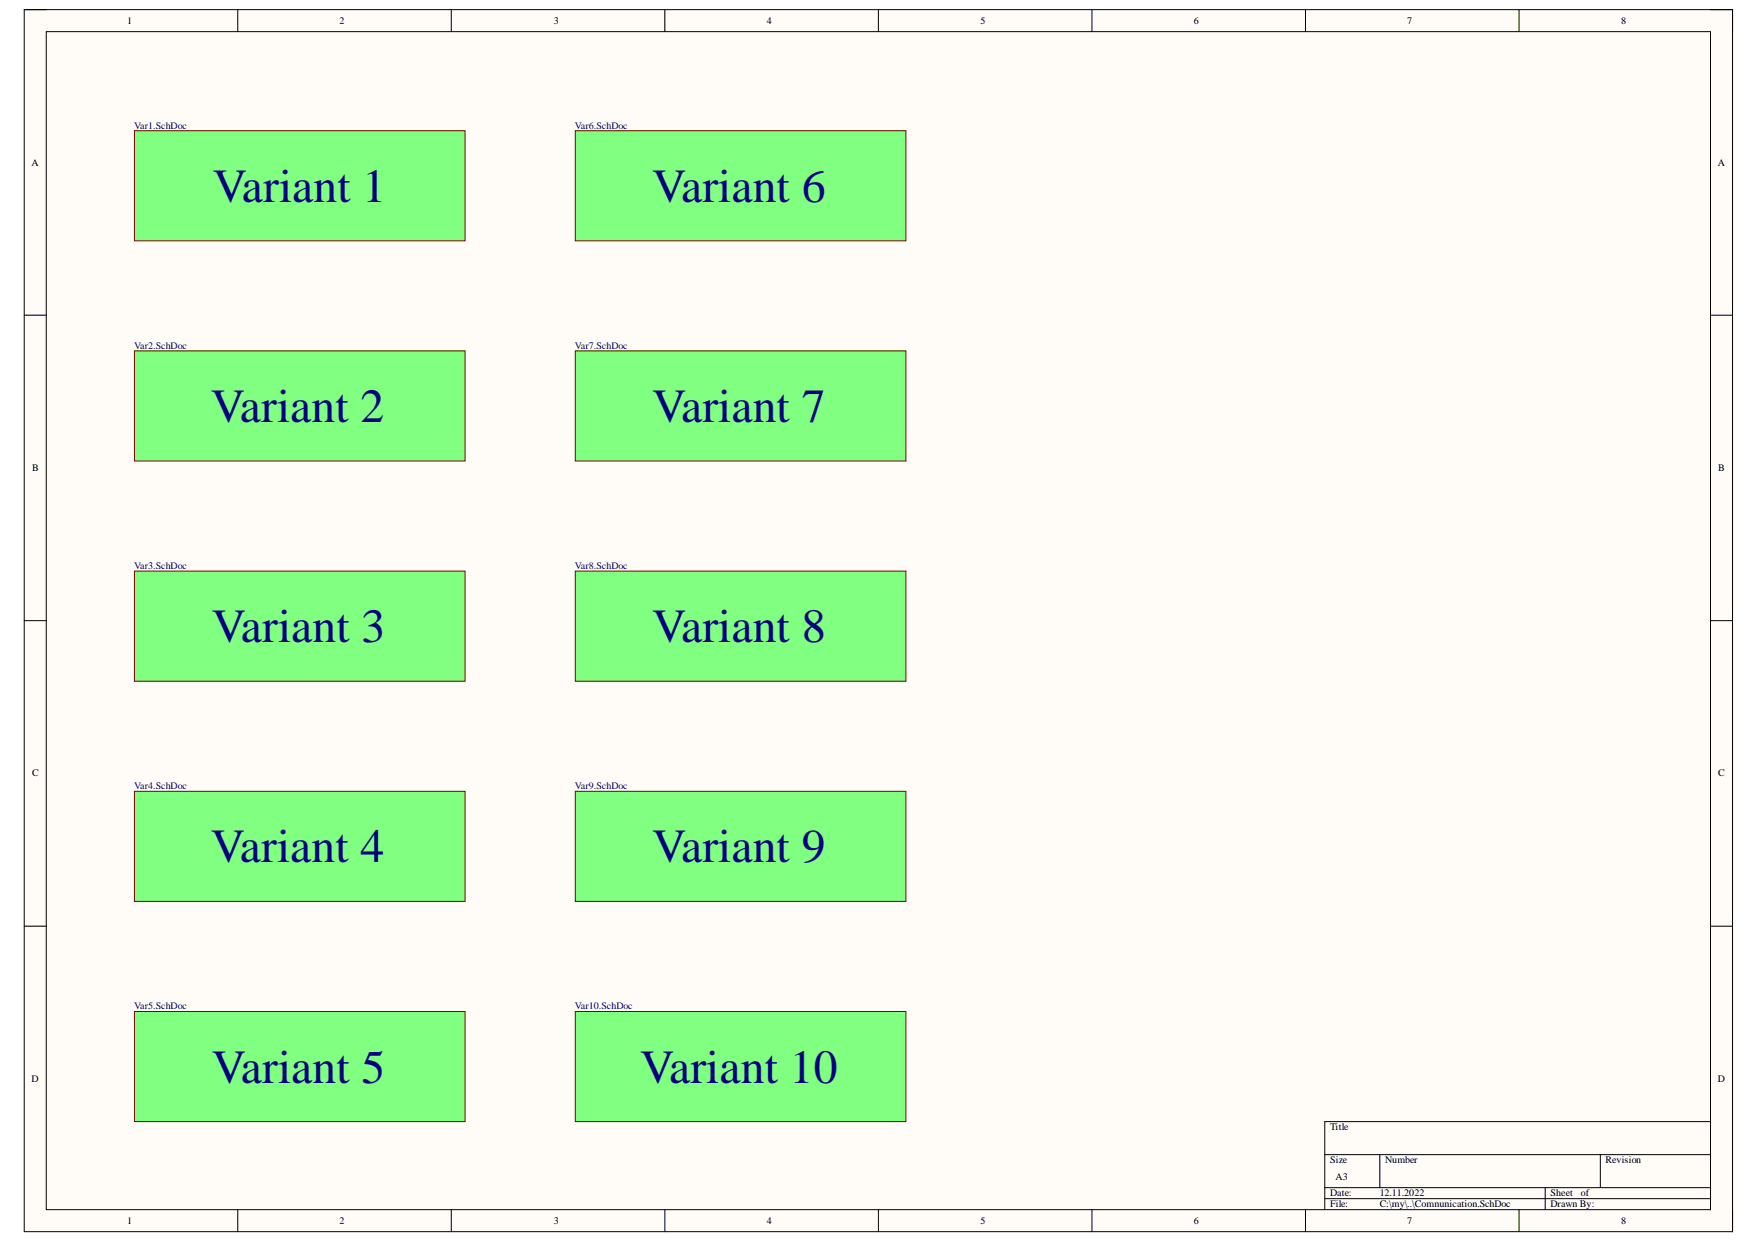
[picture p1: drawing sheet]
<svg xmlns="http://www.w3.org/2000/svg" width="297mm" height="210mm" viewBox="0 0 297 210" stroke-linecap="round" stroke-linejoin="round" font-family="sans-serif">
<defs><g id="words">
<g font-size="8" fill="#000080">
<text x="35.9" y="34">Variant 1</text>
<text x="110.1" y="34">Variant 6</text>
<text x="35.6" y="71.2">Variant 2</text>
<text x="110.1" y="71.2">Variant 7</text>
<text x="35.8" y="108.5">Variant 3</text>
<text x="110.1" y="108.5">Variant 8</text>
<text x="35.6" y="145.6">Variant 4</text>
<text x="110.1" y="145.6">Variant 9</text>
<text x="35.8" y="182.8">Variant 5</text>
<text x="108.1" y="182.8">Variant 10</text>
</g>
<g font-size="1.7">
<text x="21.5" y="4.1">1</text>
<text x="57.3" y="4.1">2</text>
<text x="93.5" y="4.1">3</text>
<text x="129.5" y="4.1">4</text>
<text x="165.6" y="4.1">5</text>
<text x="201.6" y="4.1">6</text>
<text x="237.6" y="4.1">7</text>
<text x="273.8" y="4.1">8</text>
<text x="5.3" y="28">A</text>
<text x="290.1" y="28">A</text>
<text x="5.4" y="79.6">B</text>
<text x="290.2" y="79.6">B</text>
<text x="5.4" y="131.1">C</text>
<text x="290.2" y="131.1">C</text>
<text x="5.3" y="182.7">D</text>
<text x="290.1" y="182.7">D</text>
<text x="224.6" y="190.8">Title</text>
<text x="224.6" y="196.4">Size</text>
<text x="233.9" y="196.4">Number</text>
<text x="271.1" y="196.4">Revision</text>
<text x="224.6" y="202">Date:</text>
<text x="224.6" y="203.9">File:</text>
<text x="225.5" y="199.2">A3</text>
<text x="233" y="202">12.11.2022</text>
<text x="233" y="203.9">C:\my\..\Comnunication.SchDoc</text>
<text x="261.8" y="202">Sheet</text>
<text x="261.8" y="203.9">Drawn By:</text>
<text x="266.9" y="202">of</text>
<text x="21.5" y="206.6">1</text>
<text x="57.3" y="206.6">2</text>
<text x="93.5" y="206.6">3</text>
<text x="129.5" y="206.6">4</text>
<text x="165.6" y="206.6">5</text>
<text x="201.6" y="206.6">6</text>
<text x="237.6" y="206.6">7</text>
<text x="273.8" y="206.6">8</text>
</g>
<g font-size="1.7" fill="#000080">
<text x="22.7" y="21.7">Var1.SchDoc</text>
<text x="97.1" y="21.7">Var6.SchDoc</text>
<text x="22.7" y="58.9">Var2.SchDoc</text>
<text x="97.1" y="58.9">Var7.SchDoc</text>
<text x="22.7" y="96.1">Var3.SchDoc</text>
<text x="97.1" y="96.1">Var8.SchDoc</text>
<text x="22.7" y="133.2">Var4.SchDoc</text>
<text x="97.1" y="133.2">Var9.SchDoc</text>
<text x="22.7" y="170.4">Var5.SchDoc</text>
<text x="97.1" y="170.4">Var10.SchDoc</text>
</g>
</g></defs>
<path d="M4.1 1.6h288.5v206.4h-288.5z" fill-rule="evenodd" fill="#fffcf8"/>
<path d="M4.1 1.6h288.5v206.4h-288.5z" fill="none" stroke="#000" stroke-width=".17"/>
<path d="M7.8 5.3h281v199h-281z" fill-rule="evenodd" fill="#fffcf8"/>
<g fill="none" stroke="#000" stroke-width=".17">
<path d="M4.1 1.6h3.7M7.8 5.3h281v199h-281zM40.1 1.6v3.7M76.2 1.6v3.7M112.3 1.6v3.7M148.3 1.6v3.7M184.4 1.6v3.7M220.5 1.6v3.7M256.5 1.6v3.7M288.8 1.6h3.8v3.7M4.1 53.2h3.7M288.8 53.2h3.8"/>
<path d="M4.1 104.8h3.7M288.8 104.8h3.8M4.1 156.4h3.7M288.8 156.4h3.8M223.7 195h65.1M233 195v5.6M270.2 195v5.6M288.8 189.4h-65.1v14.9M40.1 204.3v3.7M76.2 204.3v3.7M112.3 204.3v3.7M148.3 204.3v3.7"/>
<path d="M184.4 204.3v3.7M220.5 204.3v3.7M223.7 200.6h65.1M223.7 202.4h65.1M256.5 204.3v3.7M260.9 200.6v3.7M292.6 204.3v3.7"/>
</g>
<path d="M22.7 22.1h55.8v18.6h-55.8z" fill-rule="evenodd" fill="#80ff80"/>
<path d="M22.7 22.1h55.8v18.6h-55.8z" fill="none" stroke="#800000" stroke-width=".17"/>
<path d="M22.7 59.3h55.8v18.6h-55.8z" fill-rule="evenodd" fill="#80ff80"/>
<path d="M22.7 59.3h55.8v18.6h-55.8z" fill="none" stroke="#800000" stroke-width=".17"/>
<path d="M22.7 96.4h55.8v18.6h-55.8z" fill-rule="evenodd" fill="#80ff80"/>
<path d="M22.7 96.4h55.8v18.6h-55.8z" fill="none" stroke="#800000" stroke-width=".17"/>
<path d="M22.7 133.6h55.8v18.6h-55.8z" fill-rule="evenodd" fill="#80ff80"/>
<path d="M22.7 133.6h55.8v18.6h-55.8z" fill="none" stroke="#800000" stroke-width=".17"/>
<path d="M22.7 170.8h55.8v18.6h-55.8z" fill-rule="evenodd" fill="#80ff80"/>
<path d="M22.7 170.8h55.8v18.6h-55.8z" fill="none" stroke="#800000" stroke-width=".17"/>
<path d="M97.2 22.1h55.8v18.6h-55.8z" fill-rule="evenodd" fill="#80ff80"/>
<path d="M97.2 22.1h55.8v18.6h-55.8z" fill="none" stroke="#800000" stroke-width=".17"/>
<path d="M97.2 59.3h55.8v18.6h-55.8z" fill-rule="evenodd" fill="#80ff80"/>
<path d="M97.2 59.3h55.8v18.6h-55.8z" fill="none" stroke="#800000" stroke-width=".17"/>
<path d="M97.2 96.4h55.8v18.6h-55.8z" fill-rule="evenodd" fill="#80ff80"/>
<path d="M97.2 96.4h55.8v18.6h-55.8z" fill="none" stroke="#800000" stroke-width=".17"/>
<path d="M97.2 133.6h55.8v18.6h-55.8z" fill-rule="evenodd" fill="#80ff80"/>
<path d="M97.2 133.6h55.8v18.6h-55.8z" fill="none" stroke="#800000" stroke-width=".17"/>
<path d="M97.2 170.8h55.8v18.6h-55.8z" fill-rule="evenodd" fill="#80ff80"/>
<path d="M97.2 170.8h55.8v18.6h-55.8z" fill="none" stroke="#800000" stroke-width=".17"/>
<use href="#words"/>
</svg>
